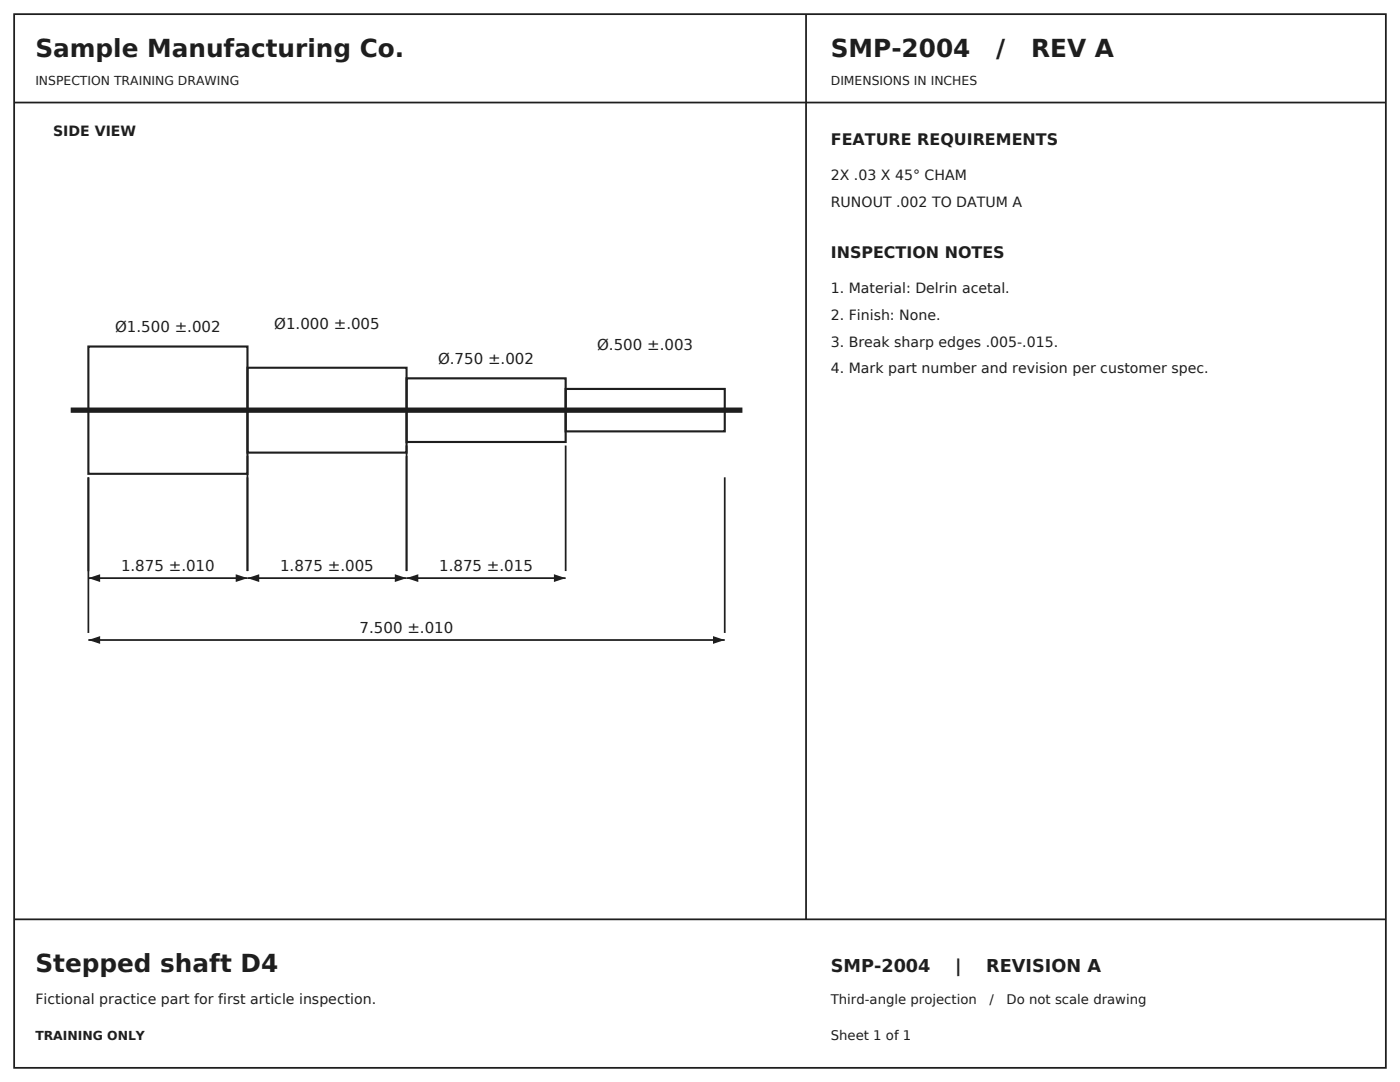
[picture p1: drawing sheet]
<svg xmlns="http://www.w3.org/2000/svg" width="279mm" height="216mm" viewBox="0 0 279 216" stroke-linecap="round" stroke-linejoin="round" font-family="sans-serif">
<defs><g id="words">
<g font-size="4.9" fill="#1a1f24">
<text x="7.1" y="11.3">Sample Manufacturing Co.</text>
<text x="165.8" y="11.3">SMP-2004</text>
<text x="198.8" y="11.3">/</text>
<text x="205.8" y="11.3">REV A</text>
<text x="7.1" y="194">Stepped shaft D4</text>
</g>
<g font-size="3.5" fill="#1a1f24">
<text x="165.8" y="194">SMP-2004</text>
<text x="190.6" y="194">|</text>
<text x="196.8" y="194">REVISION A</text>
</g>
<g font-size="3.2" fill="#1a1f24">
<text x="165.8" y="28.9">FEATURE REQUIREMENTS</text>
<text x="165.8" y="51.5">INSPECTION NOTES</text>
</g>
<g font-size="3" fill="#1a1f24">
<text x="54.7" y="65.6">Ø1.000 ±.005</text>
<text x="23" y="66.3">Ø1.500 ±.002</text>
<text x="119.2" y="69.8">Ø.500 ±.003</text>
<text x="87.4" y="72.7">Ø.750 ±.002</text>
<text x="24.2" y="113.9">1.875 ±.010</text>
<text x="55.9" y="113.9">1.875 ±.005</text>
<text x="87.7" y="113.9">1.875 ±.015</text>
<text x="71.8" y="126.3">7.500 ±.010</text>
</g>
<g font-size="2.8" fill="#1a1f24">
<text x="10.6" y="27.2">SIDE VIEW</text>
<text x="165.8" y="36">2X .03 X 45° CHAM</text>
<text x="165.8" y="41.3">RUNOUT .002 TO DATUM A</text>
<text x="165.8" y="58.6">1. Material: Delrin acetal.</text>
<text x="165.8" y="63.9">2. Finish: None.</text>
<text x="165.8" y="69.1">3. Break sharp edges .005-.015.</text>
<text x="165.8" y="74.4">4. Mark part number and revision per customer spec.</text>
<text x="7.1" y="200.4">Fictional practice part for first article inspection.</text>
</g>
<g font-size="2.6" fill="#1a1f24">
<text x="165.8" y="200.4">Third-angle projection</text>
<text x="197.5" y="200.4">/</text>
<text x="200.9" y="200.4">Do not scale drawing</text>
<text x="165.8" y="207.4">Sheet 1 of 1</text>
</g>
<g font-size="2.5" fill="#1a1f24">
<text x="7.1" y="16.9">INSPECTION TRAINING DRAWING</text>
<text x="165.8" y="16.9">DIMENSIONS IN INCHES</text>
<text x="7.1" y="207.4">TRAINING ONLY</text>
</g>
</g></defs>
<path d="M2.8 2.8h273.8v210.3h-273.8zM160.9 2.8v180.6M2.8 20.5h273.8M17.6 95.2v18.7zM49.4 95.2v18.7zM17.6 115.4h31.8zM2.8 183.4h273.8" fill="none" stroke="#1a1f24" stroke-width=".35"/>
<path d="M14.1 81.8h134.1z" fill="none" stroke="#1a1f24" stroke-width="1.1" stroke-linecap="butt"/>
<path d="M17.6 69.1h31.8v25.4h-31.8z" fill="none" stroke="#1a1f24" stroke-width=".42"/>
<g fill="#1a1f24">
<path d="M17.6 115.4l2.4-.8v1.5z"/>
<path d="M47 114.6l2.4 .8-2.4 .7z"/>
</g>
<path d="M49.4 73.4h31.7v16.9h-31.7z" fill="none" stroke="#1a1f24" stroke-width=".42"/>
<path d="M49.4 91v22.9zM81.1 91v22.9zM49.4 115.4h31.7z" fill="none" stroke="#1a1f24" stroke-width=".35"/>
<g fill="#1a1f24">
<path d="M49.4 115.4l2.3-.8v1.5z"/>
<path d="M78.8 114.6l2.3 .8-2.3 .7z"/>
</g>
<path d="M81.1 75.5h31.8v12.7h-31.8z" fill="none" stroke="#1a1f24" stroke-width=".42"/>
<path d="M81.1 88.9v25zM112.9 88.9v25zM81.1 115.4h31.8z" fill="none" stroke="#1a1f24" stroke-width=".35"/>
<g fill="#1a1f24">
<path d="M81.1 115.4l2.4-.8v1.5z"/>
<path d="M110.5 114.6l2.4 .8-2.4 .7z"/>
</g>
<path d="M112.9 77.6h31.7v8.5h-31.7z" fill="none" stroke="#1a1f24" stroke-width=".42"/>
<path d="M17.6 95.2v31.1zM144.6 95.2v31.1zM17.6 127.7h127z" fill="none" stroke="#1a1f24" stroke-width=".35"/>
<g fill="#1a1f24">
<path d="M17.6 127.7l2.4-.8v1.6z"/>
<path d="M142.3 126.9l2.3 .8-2.3 .8z"/>
</g>
<use href="#words"/>
</svg>
